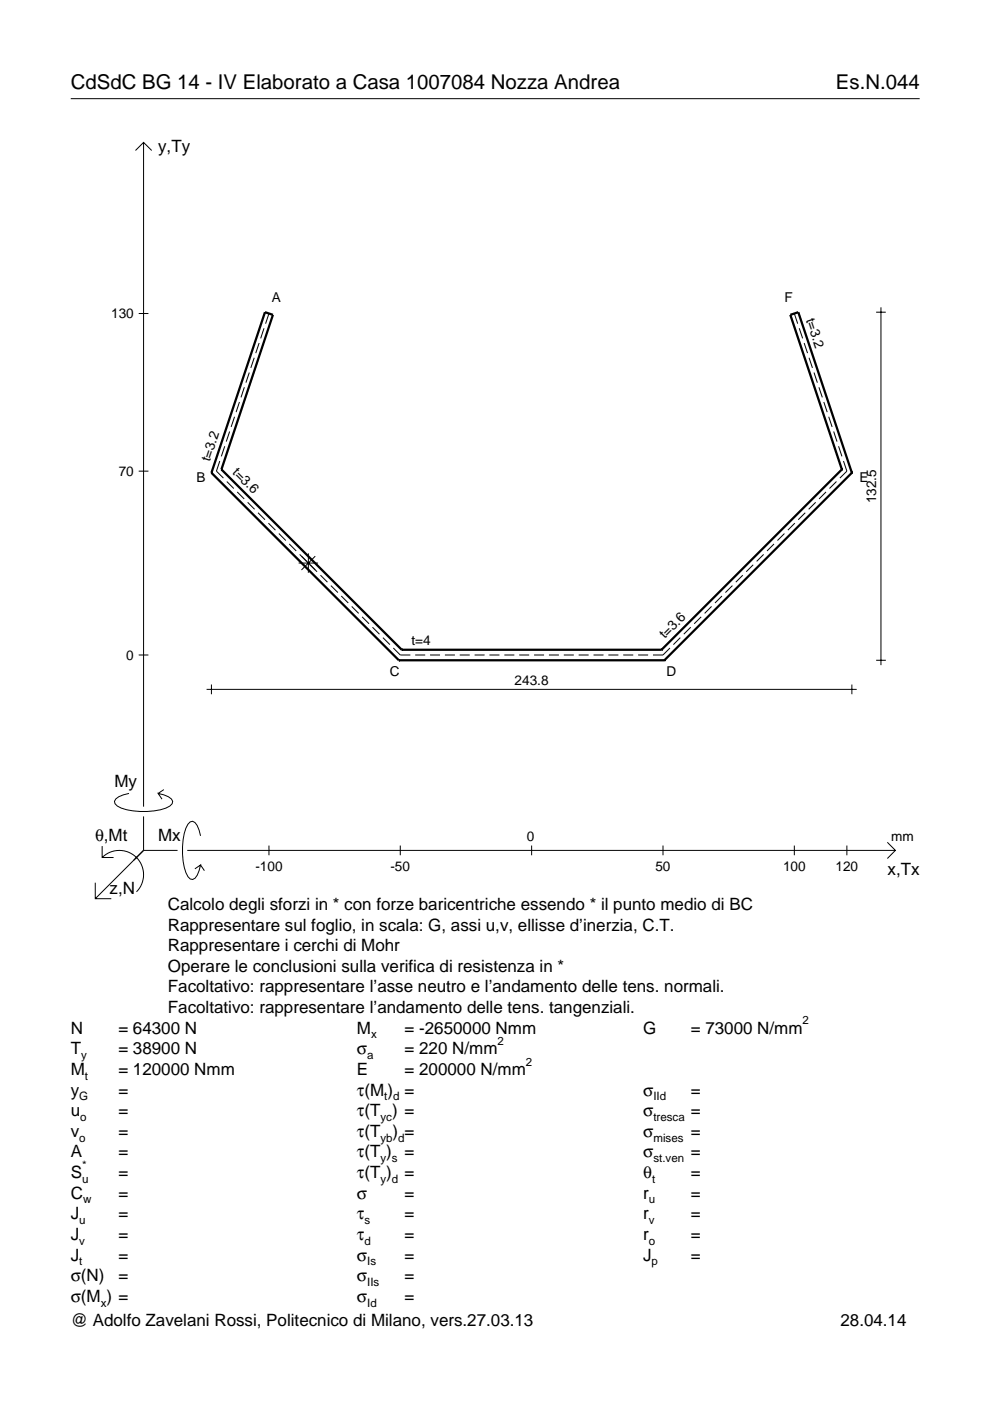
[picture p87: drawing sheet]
<svg xmlns="http://www.w3.org/2000/svg" width="210mm" height="297mm" viewBox="0 0 210 297" stroke-linecap="round" stroke-linejoin="round" font-family="sans-serif">
<defs><g id="words">
<g font-size="4.3">
<text x="15" y="18.9">CdSdC BG 14 - IV Elaborato a Casa 1007084 Nozza Andrea</text>
<text x="177.2" y="18.9">Es.N.044</text>
</g>
<g font-size="3.6">
<text x="33.5" y="32.3">y,Ty</text>
<text x="24.3" y="166.9">My</text>
<text x="20.1" y="178.2">θ,Mt</text>
<text x="33.5" y="178.2">Mx</text>
<text x="188.2" y="185.5">x,Tx</text>
<text x="23.2" y="189.6">z,N</text>
<text x="35.6" y="192.9">Calcolo degli sforzi in * con forze baricentriche essendo * il punto medio di BC</text>
<text x="35.6" y="197.3">Rappresentare sul foglio, in scala: G, assi u,v, ellisse d’inerzia, C.T.</text>
<text x="35.6" y="201.7">Rappresentare i cerchi di Mohr</text>
<text x="35.6" y="206">Operare le conclusioni sulla verifica di resistenza in *</text>
<text x="35.6" y="210.4">Facoltativo: rappresentare l’asse neutro e l’andamento delle tens. normali.</text>
<text x="35.6" y="214.8">Facoltativo: rappresentare l’andamento delle tens. tangenziali.</text>
<text x="15" y="219.2">N</text>
<text x="25.1" y="219.2">= 64300 N</text>
<text x="75.7" y="219.2">M</text>
<text x="85.8" y="219.2">= -2650000 Nmm</text>
<text x="136.4" y="219.2">G</text>
<text x="146.5" y="219.2">= 73000 N/mm</text>
<text x="15" y="227.9">M</text>
<text x="15" y="223.5">T</text>
<text x="25.1" y="223.5">= 38900 N</text>
<text x="25.1" y="227.9">= 120000 Nmm</text>
<text x="75.7" y="223.5">σ</text>
<text x="75.7" y="227.9">E</text>
<text x="85.8" y="223.5">= 220 N/mm</text>
<text x="85.8" y="227.9">= 200000 N/mm</text>
<text x="15" y="232.3">y</text>
<text x="25.1" y="232.3">=</text>
<text x="75.7" y="232.3">τ(M ) =</text>
<text x="136.4" y="232.3">σ</text>
<text x="146.5" y="232.3">=</text>
<text x="15" y="236.7">u</text>
<text x="25.1" y="236.7">=</text>
<text x="75.7" y="236.7">τ(T ) =</text>
<text x="136.4" y="236.7">σ</text>
<text x="146.5" y="236.7">=</text>
<text x="15" y="241">v</text>
<text x="15" y="245.4">A</text>
<text x="25.1" y="241">=</text>
<text x="25.1" y="245.4">=</text>
<text x="75.7" y="245.4">τ(T )</text>
<text x="75.7" y="241">τ(T</text>
<text x="83.3" y="241">) =</text>
<text x="85.8" y="245.4">=</text>
<text x="136.4" y="241">σ</text>
<text x="136.4" y="245.4">σ</text>
<text x="146.5" y="241">=</text>
<text x="146.5" y="245.4">=</text>
<text x="15" y="249.8">S</text>
<text x="25.1" y="249.8">=</text>
<text x="75.7" y="249.8">τ(T )</text>
<text x="85.8" y="249.8">=</text>
<text x="136.4" y="249.8">θ</text>
<text x="146.5" y="249.8">=</text>
<text x="15" y="254.2">C</text>
<text x="25.1" y="254.2">=</text>
<text x="75.7" y="254.2">σ</text>
<text x="85.8" y="254.2">=</text>
<text x="136.4" y="254.2">r</text>
<text x="146.5" y="254.2">=</text>
<text x="15" y="258.5">J</text>
<text x="15" y="262.9">J</text>
<text x="25.1" y="258.5">=</text>
<text x="25.1" y="262.9">=</text>
<text x="75.7" y="258.5">τ</text>
<text x="75.7" y="262.9">τ</text>
<text x="85.8" y="258.5">=</text>
<text x="85.8" y="262.9">=</text>
<text x="136.4" y="258.5">r</text>
<text x="136.4" y="262.9">r</text>
<text x="146.5" y="258.5">=</text>
<text x="146.5" y="262.9">=</text>
<text x="15" y="267.3">J</text>
<text x="25.1" y="267.3">=</text>
<text x="75.7" y="267.3">σ</text>
<text x="85.8" y="267.3">=</text>
<text x="136.4" y="267.3">J</text>
<text x="146.5" y="267.3">=</text>
<text x="15" y="271.7">σ(N)</text>
<text x="25.1" y="271.7">=</text>
<text x="75.7" y="271.7">σ</text>
<text x="85.8" y="271.7">=</text>
<text x="15" y="281.2">@ Adolfo Zavelani Rossi, Politecnico di Milano, vers.27.03.13</text>
<text x="15" y="276">σ(M ) =</text>
<text x="75.7" y="276">σ</text>
<text x="85.8" y="276">=</text>
<text x="178.2" y="281.2">28.04.14</text>
</g>
<g font-size="2.9">
<text x="57.6" y="64.1">A</text>
<text x="166.3" y="64.1">F</text>
<text x="23.6" y="67.5">130</text>
<text x="170.9" y="67.8" transform="rotate(72 170.9 67.8)">t=3.2</text>
<text x="25.2" y="100.9">70</text>
<text x="44.5" y="98" transform="rotate(-72 44.5 98)">t=3.2</text>
<text x="49.1" y="100.3" transform="rotate(45 49.1 100.3)">t=3.6</text>
<text x="41.7" y="102.2">B</text>
<text x="182.3" y="102.2">E</text>
<text x="185.8" y="106.7" transform="rotate(-90 185.8 106.7)">132.5</text>
<text x="87.2" y="136.7">t=4</text>
<text x="141" y="135.6" transform="rotate(-45 141 135.6)">t=3.6</text>
<text x="26.8" y="139.9">0</text>
<text x="82.6" y="143.4">C</text>
<text x="141.3" y="143.4">D</text>
<text x="109.1" y="145.1">243.8</text>
<text x="111.7" y="178.2">0</text>
<text x="189" y="178.2">mm</text>
<text x="54.1" y="184.7">-100</text>
<text x="82.8" y="184.7">-50</text>
<text x="139" y="184.7">50</text>
<text x="166" y="184.7">100</text>
<text x="177.2" y="184.7">120</text>
</g>
<g font-size="2.4">
<text x="78.7" y="220.2">x</text>
<text x="105.5" y="221.5">2</text>
<text x="170.2" y="217.2">2</text>
<text x="17.2" y="224.5">y</text>
<text x="77.9" y="224.5">a</text>
<text x="111.5" y="225.9">2</text>
<text x="16.8" y="233.3">G</text>
<text x="18" y="228.9">t</text>
<text x="81.5" y="233.3">t d</text>
<text x="138.5" y="233.3">IId</text>
<text x="17" y="237.7">o</text>
<text x="80.7" y="237.7">yc</text>
<text x="138.5" y="237.7">tresca</text>
<text x="16.8" y="242">o</text>
<text x="80.7" y="242">yb d</text>
<text x="138.5" y="242">mises</text>
<text x="17.4" y="250.8">u</text>
<text x="17.4" y="247.8">*</text>
<text x="80.7" y="246.4">y s</text>
<text x="80.7" y="250.8">y d</text>
<text x="138.2" y="250.8">t</text>
<text x="138.5" y="246.4">st.ven</text>
<text x="17.6" y="255.2">w</text>
<text x="137.6" y="255.2">u</text>
<text x="16.8" y="259.5">u</text>
<text x="16.8" y="263.9">v</text>
<text x="77.3" y="259.5">s</text>
<text x="77.3" y="263.9">d</text>
<text x="137.6" y="259.5">v</text>
<text x="137.6" y="263.9">o</text>
<text x="16.8" y="268.3">t</text>
<text x="77.9" y="268.3">Is</text>
<text x="138.2" y="268.3">p</text>
<text x="77.9" y="272.7">IIs</text>
<text x="21.4" y="277">x</text>
<text x="77.9" y="277">Id</text>
</g>
</g></defs>
<g fill="none" stroke="#000" stroke-width=".21">
<path d="M15 20.9h180M28.7 31.9l1.7-1.7 1.8 1.7M30.4 30.2v140.8M29.4 66.5h2.1M52.9 79l-.8 2.1M53.9 75.9l-.7 2.1M54.9 72.7l-.7 2.2M56 69.6l-.7 2.1M57 66.5l-.7 2.1M168.4 66.5l.7 2.1M169.5 69.6l.7 2.1M170.5 72.7l.7 2.2"/>
<path d="M171.5 75.9l.8 2.1M172.6 79l.7 2.1M185.8 66.2h2M186.8 65.2v75.8M29.4 99.9h2.1M46.6 97.7l-.7 2.2 1.5 1.5M47.6 94.6l-.7 2.2M48.7 91.5l-.7 2.1M49.7 88.4l-.7 2.1M50.8 85.2l-.7 2.2M51.8 82.1l-.7 2.2M173.6 82.1l.7 2.2"/>
<path d="M174.7 85.2l.7 2.2M175.7 88.4l.7 2.1M176.8 91.5l.7 2.1M177.8 94.6l.7 2.2M178.8 97.7l.8 2.2-1.5 1.5M48.1 102.1l1.5 1.5M50.3 104.3l1.5 1.5M52.5 106.5l1.5 1.5M54.7 108.7l1.5 1.5M56.9 110.9l1.5 1.5M59.1 113.1l1.5 1.5M61.3 115.3l1.5 1.5"/>
<path d="M63.3 119.4h4.1M63.5 117.5l3.7 3.7M65.4 117.3v4.1M66.8 117.9l-2.9 2.9M159.7 119.7l-1.5 1.5M161.9 117.5l-1.5 1.5M164.1 115.3l-1.5 1.5M166.3 113.1l-1.5 1.5M168.5 110.9l-1.5 1.5M170.7 108.7l-1.5 1.5M172.9 106.5l-1.4 1.5M175.1 104.3l-1.4 1.5"/>
<path d="M177.3 102.1l-1.4 1.5M29.4 138.9h2.1M67.9 122l1.5 1.4M70.2 124.2l1.4 1.4M72.4 126.4l1.4 1.4M74.6 128.6l1.4 1.5M76.8 130.8l1.4 1.5M79 133l1.5 1.5M81.2 135.2l1.5 1.5M83.4 137.4l1.5 1.5h2.1M88 138.9h2.1M91.2 138.9h2.1"/>
<path d="M94.3 138.9h2.1M97.5 138.9h2.1M100.6 138.9h2.1M103.8 138.9h2.1M106.9 138.9h2.2M110.1 138.9h2.1M113.2 138.9h2.2M116.4 138.9h2.1M119.5 138.9h2.2M122.7 138.9h2.1M125.8 138.9h2.2M129 138.9h2.1"/>
<path d="M132.1 138.9h2.2M135.3 138.9h2.1M142 137.4l-1.4 1.5h-2.2M144.2 135.2l-1.4 1.5M146.5 133l-1.5 1.5M148.7 130.8l-1.5 1.5M150.9 128.6l-1.5 1.5M153.1 126.4l-1.5 1.4M155.3 124.2l-1.5 1.4M157.5 122l-1.5 1.4M185.8 140h2M43.8 146.2h137.8"/>
<path d="M44.8 145.1v2.1M180.6 145.1v2.1M21.7 179.4v2.4h2.4M27.3 168.2a3.6 3.6 0 0 0-3 1.7l.1 .5a5.6 5.6 0 0 0 3.8 1.5 13.4 13.4 0 0 0 7.8-1l.5-.5 .1-.5a3.6 3.6 0 0 0-3.1-1.7l.8 1.2M30.4 173.1v7.2M34.7 167.4l-1.2 .8M42.5 177.2a3.6 3.6 0 0 0-1.7-3.1l-.5 .2a5.7 5.7 0 0 0-1.5 3.7 13.3 13.3 0 0 0 1 7.9l.5 .5 .5 .1a3.6 3.6 0 0 0 1.7-3.1l-1.2 .8M57 179.3v2M84.9 179.3v2M112.7 179.3v2M140.6 179.3v2M168.4 179.3v2"/>
<path d="M179.6 179.3v2M188.1 178.6l1.7 1.7-1.7 1.7M20.2 187.2v3.3h3.4M21.7 181.8a5.1 5.1 0 0 1 7.2 0 5.1 5.1 0 0 1 0 7.3M30.4 180.3l-10.2 10.2M30.4 180.3h7.2M39.7 180.3h150.1M42.5 183.4l.8 1.2"/>
</g>
<g fill="none" stroke="#000" stroke-width=".48">
<path d="M46.9 99.5h.1M46.9 99.5l11-32.7-1.7-.6-11.4 34M46.9 99.5l38.3 38.3M178.5 99.5h.1M178.5 99.5l-38.2 38.3M178.5 99.5l-10.9-32.7 1.7-.6 11.3 34M44.8 100.2h.1M44.8 100.2l39.8 39.8M180.6 100.2h.1M180.6 100.2l-39.7 39.8M84.6 140h.1M84.6 140h56.3"/>
<path d="M85.2 137.8h.1M85.2 137.8h55.1M140.3 137.8h.1M140.9 140h.1"/>
</g>
<use href="#words"/>
</svg>
